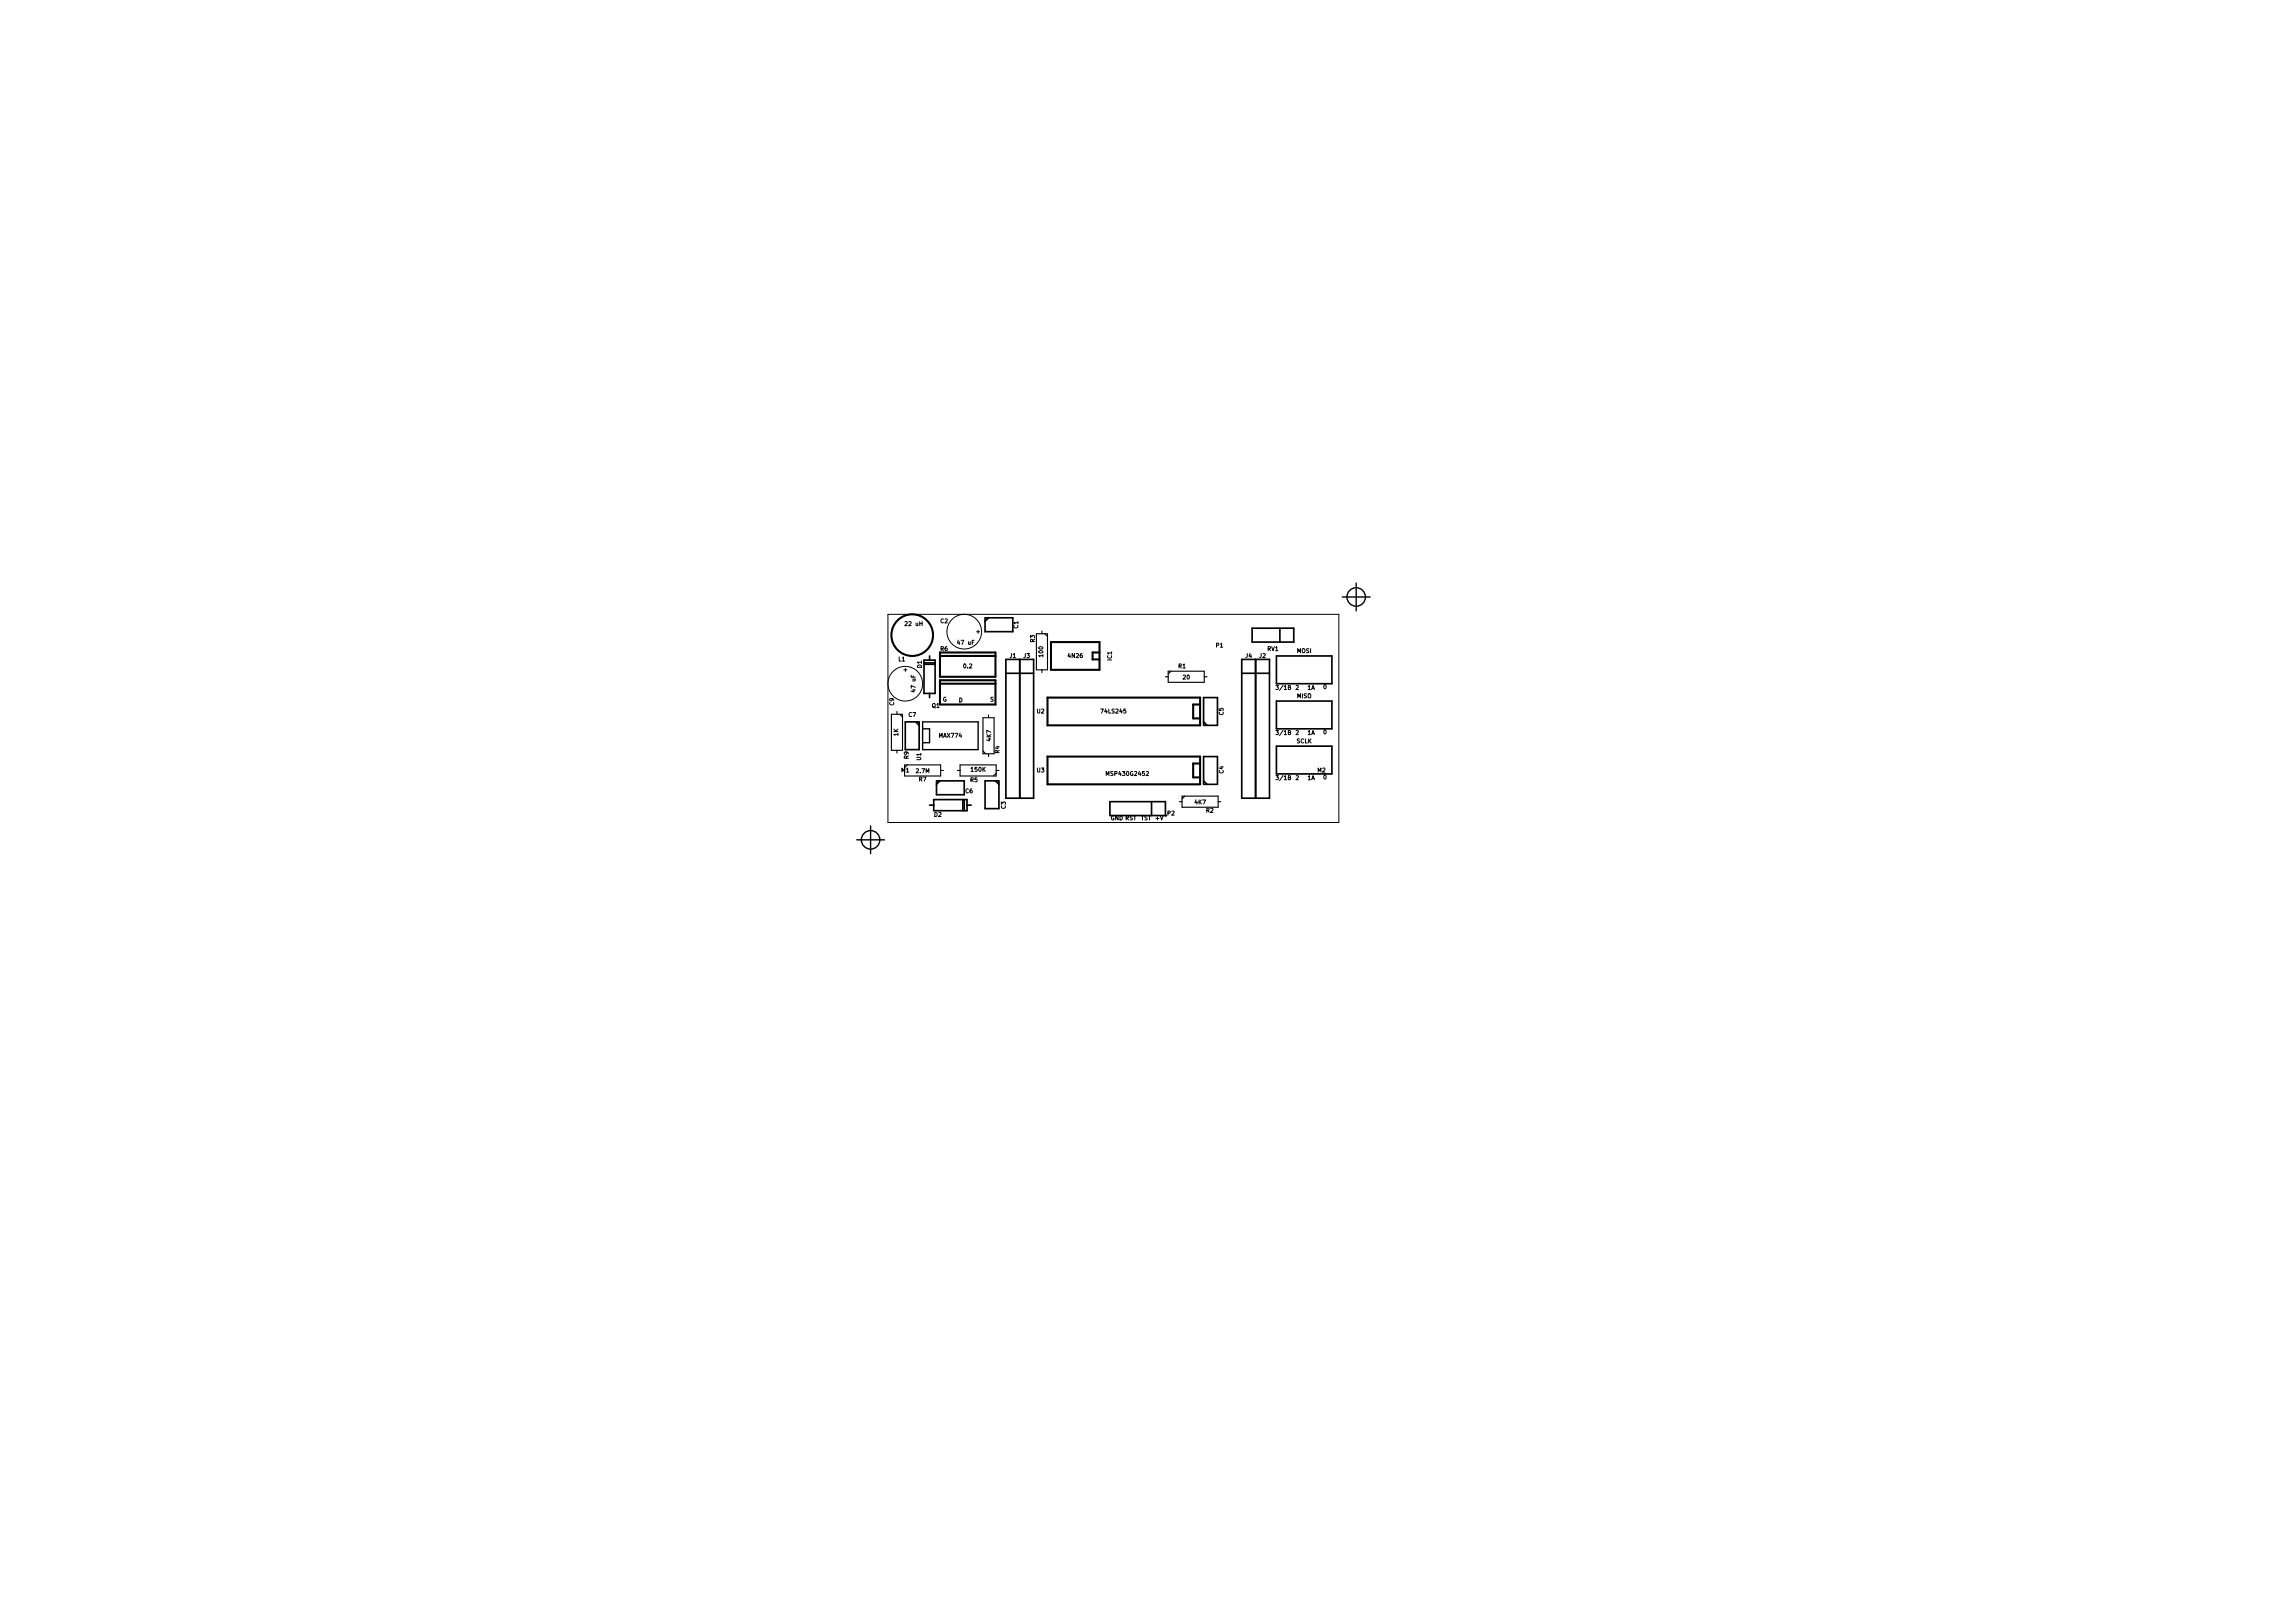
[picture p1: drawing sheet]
<svg xmlns="http://www.w3.org/2000/svg" width="420mm" height="297mm" viewBox="0 0 420 297" stroke-linecap="round" stroke-linejoin="round" font-family="sans-serif">
<defs><g id="words">
<g font-size="1">
<text x="165.8" y="114.6">22 uH</text>
<text x="172.2" y="119.2">R6</text>
<text x="172.2" y="114.1">C2</text>
<text x="175.4" y="118">47 uF</text>
<text x="178.8" y="116">+</text>
<text x="186.4" y="115" transform="rotate(-90 186.4 115)">C1</text>
<text x="189.5" y="117.5" transform="rotate(-90 189.5 117.5)">R3</text>
<text x="222.6" y="118.5">P1</text>
<text x="232" y="119.2">RV1</text>
<text x="237.4" y="119.5">MOSI</text>
<text x="164.5" y="121.1">L1</text>
<text x="166.1" y="122.9" transform="rotate(-90 166.1 122.9)">+</text>
<text x="168.8" y="122.2" transform="rotate(-90 168.8 122.2)">D1</text>
<text x="176.4" y="122.3">0.2</text>
<text x="184.8" y="120.4">J1</text>
<text x="187.4" y="120.4">J3</text>
<text x="191" y="120.2" transform="rotate(-90 191 120.2)">100</text>
<text x="195.6" y="120.4">4N26</text>
<text x="203.6" y="120.9" transform="rotate(-90 203.6 120.9)">IC1</text>
<text x="215.7" y="122.3">R1</text>
<text x="216.6" y="124.4">20</text>
<text x="228" y="120.4">J4</text>
<text x="230.6" y="120.4">J2</text>
<text x="163.7" y="129.1" transform="rotate(-90 163.7 129.1)">C9</text>
<text x="166.3" y="131.2">C7</text>
<text x="167.6" y="126.5" transform="rotate(-90 167.6 126.5)">47 uF</text>
<text x="170.6" y="129.6">Q1</text>
<text x="172.6" y="128.4">G</text>
<text x="175.5" y="128.6">D</text>
<text x="181.3" y="128.4">S</text>
<text x="189.8" y="130.6">U2</text>
<text x="201.7" y="130.6">74LS245</text>
<text x="224" y="130.9" transform="rotate(-90 224 130.9)">C5</text>
<text x="233.8" y="126.3">3/1B</text>
<text x="237.2" y="126.3">2</text>
<text x="237.4" y="127.8">MISO</text>
<text x="239.4" y="126.3">1A</text>
<text x="242.3" y="126.1">0</text>
<text x="164.5" y="134.7" transform="rotate(-90 164.5 134.7)">1K</text>
<text x="172" y="135">MAX774</text>
<text x="181.5" y="135.6" transform="rotate(-90 181.5 135.6)">4K7</text>
<text x="183" y="137.9" transform="rotate(-90 183 137.9)">R4</text>
<text x="233.8" y="134.5">3/1B</text>
<text x="237.2" y="134.5">2</text>
<text x="237.3" y="136">SCLK</text>
<text x="239.4" y="134.5">1A</text>
<text x="242.3" y="134.4">0</text>
<text x="165" y="141.4">M1</text>
<text x="166.4" y="138.9" transform="rotate(-90 166.4 138.9)">R9</text>
<text x="167.7" y="141.5">2.7M</text>
<text x="168.2" y="143">R7</text>
<text x="168.6" y="139.1" transform="rotate(-90 168.6 139.1)">U1</text>
<text x="177.6" y="143.2">R5</text>
<text x="177.8" y="141.3">150K</text>
<text x="189.8" y="141.4">U3</text>
<text x="202.8" y="142">MSP430G2452</text>
<text x="224" y="141.5" transform="rotate(-90 224 141.5)">C4</text>
<text x="233.8" y="142.8">3/1B</text>
<text x="237.2" y="142.8">2</text>
<text x="239.4" y="142.8">1A</text>
<text x="241.2" y="141.4">M2</text>
<text x="242.3" y="142.7">0</text>
<text x="171" y="149.5">D2</text>
<text x="176.8" y="145.2">C6</text>
<text x="184.1" y="148" transform="rotate(-90 184.1 148)">C3</text>
<text x="213.7" y="149.3">P2</text>
<text x="218.8" y="147.2">4K7</text>
<text x="220.8" y="148.7">R2</text>
<text x="203.3" y="150.1">GND RST</text>
<text x="208.8" y="150.1">TST</text>
<text x="211.6" y="150.1">+V</text>
</g>
</g></defs>
<g fill="none" stroke="#000" stroke-width=".25">
<path d="M245.7 109.3h5.1M248.3 106.7v5.1M168.9 133.4h1.3v2.5h-1.3M168.9 132.1h10.2v5.1h-10.2zM156.8 153.7h5.1M159.4 151.2v5"/>
<circle cx="248.3" cy="109.3" r="1.69"/>
<circle cx="159.4" cy="153.7" r="1.69"/>
</g>
<g fill="none" stroke="#000" stroke-width=".18">
<path d="M162.6 112.4h82.5v38.1h-82.5zM209.8 141.3l.3-.1 .2 .2-.5 .5h.5"/>
<circle cx="176.5" cy="115.6" r="3.2"/>
<circle cx="165.7" cy="125.1" r="3.2"/>
</g>
<g fill="none" stroke="#000" stroke-width=".3">
<path d="M180.3 113.1v2.5h5.1v-2.5h-5M181 113.1l-.7 .6M229.2 115h7.7v2.5h-7.7zM234.3 115v2.5M167.6 132.1l.7 .7M168.3 132.1h-2.6v5.1h2.6v-5M169.2 120.8h2v6.1h-2zM169.2 121.3h2M169.2 121.6h2M170.2 120.1v.7M170.2 126.9v.8M184.1 120.7h5.1v25.4h-5.1z"/>
<path d="M184.1 123.2h5.1M186.7 120.7v25.4M220.3 132.7v-5h2.6v5.1h-2.6M220.3 132.1l.7 .7M227.3 120.7h5.1v25.4h-5.1zM227.3 123.2h5.1M229.9 120.7v25.4M233.7 128.3h10.1v5.1h-10.1zM233.7 120.1h10.1v5h-10.1zM233.7 136.6h10.1v5h-10.1zM170.2 147.4h.7M170.9 146.3h6.1v2.1h-6.1z"/>
<path d="M171.4 142.9v2.6h5.1v-2.6h-5M172.1 142.9l-.7 .6M176.3 146.3v2.1M176.5 146.3v2.1M177 147.4h.8M182.2 142.9l.7 .6M182.9 142.9h-2.6v5.1h2.6v-5M203.2 146.7h10.2v2.6h-10.2zM210.8 146.7v2.6M220.3 143.5v-5h2.6v5h-2.6M220.3 142.9l.7 .6"/>
</g>
<g fill="none" stroke="#000" stroke-width=".38">
<path d="M172.1 119.4h10.1v4.5h-10.1zM192.4 117.5h8.9v5.1h-8.9zM201.3 119.4h-1.3v1.3h1.3M172.1 124.5h10.1v4.4h-10.1zM172.1 120.1h10.1M172.1 125.1h10.1M191.8 138.5h27.9v5h-27.9zM191.8 127.7h27.9v5.1h-27.9zM219.7 139.7h-1.3v2.6h1.3M219.7 128.9h-1.3v2.6h1.3"/>
<circle cx="167" cy="116.2" r="3.8"/>
</g>
<g fill="none" stroke="#000" stroke-width=".2">
<path d="M189.7 116h2.1v6.6h-2.1zM190.8 115.5v.5M191.3 116l.5 .5M163.2 130.7h2v6.6h-2zM164.2 130.2v.5M164.2 137.3v.5M164.7 130.7l.5 .5M165.6 140h6.6v2h-6.6zM166.1 140l-.5 .5M175.8 140h6.6v2h-6.6zM180 131.4h2v6.6h-2zM180 137.5l.5 .5"/>
<path d="M181 130.8v.6M181 138v.5M190.8 122.6v.5M213.4 123.9h.5M213.9 122.8h6.6v2.1h-6.6zM214.4 122.8l-.5 .6M220.5 123.9h.5M172.2 141h.5M175.3 141h.5M182.4 141h.5M182.4 141.5l-.5 .5M215.9 146.7h.5"/>
<path d="M216.4 145.7h6.6v2h-6.6zM216.9 145.7l-.5 .5M223 146.7h.5"/>
</g>
<circle cx="213.4" cy="149.3" r=".15" fill="#000"/>
<use href="#words"/>
</svg>
